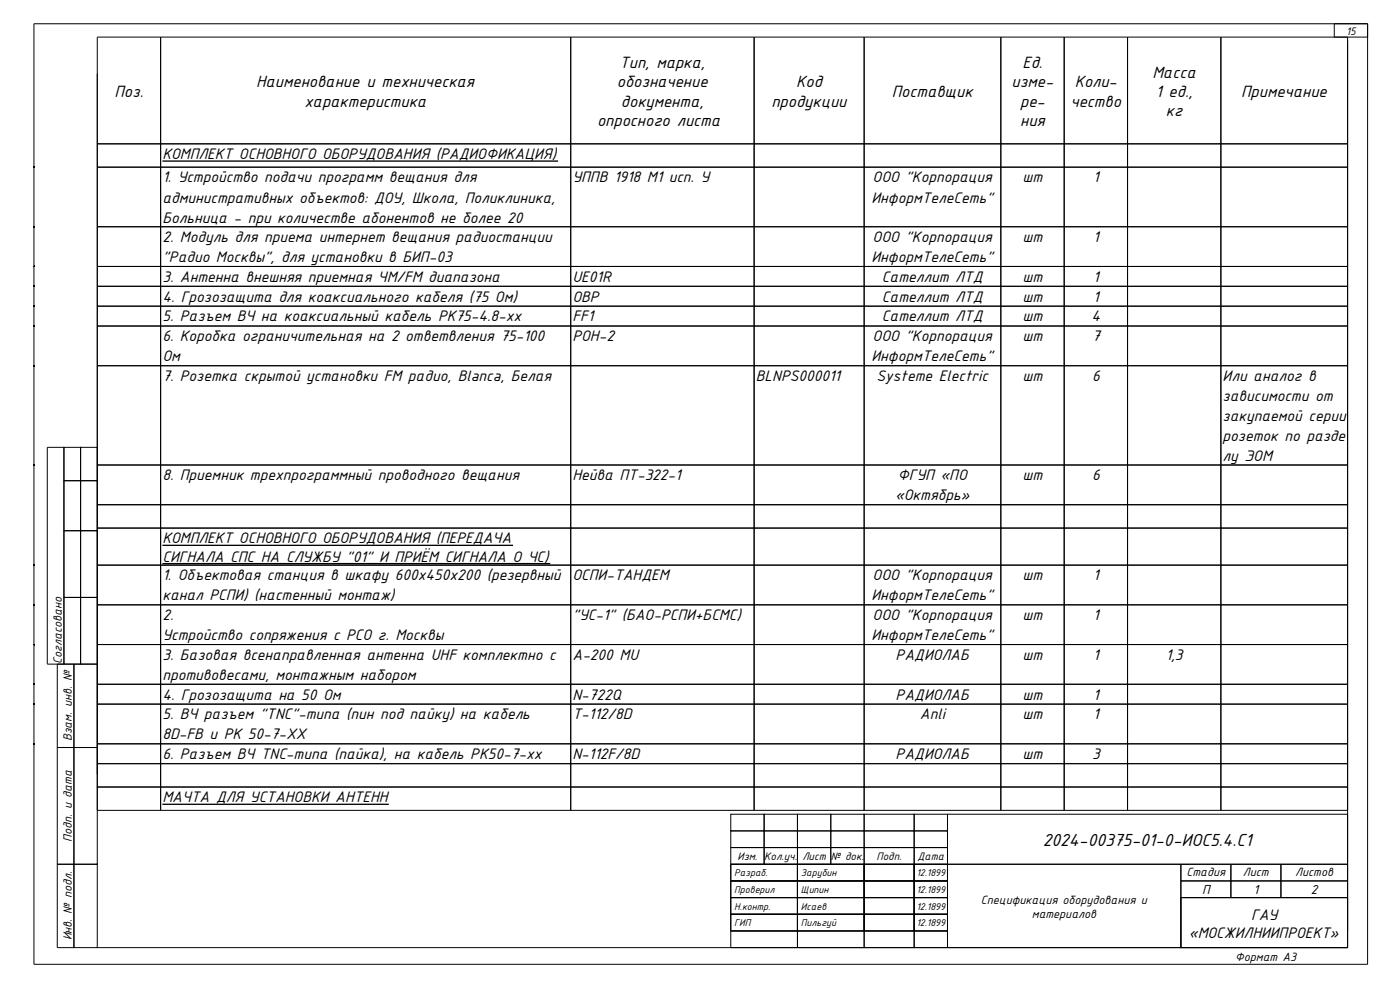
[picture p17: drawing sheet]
<svg xmlns="http://www.w3.org/2000/svg" width="420mm" height="297mm" viewBox="0 0 420 297" stroke-linecap="round" stroke-linejoin="round" font-family="sans-serif">
<defs><g id="words">
<text font-size="5.6" x="312.7" y="253.7">2024-00375-01-0-ИОС5.4.С1</text>
<g font-size="5.3">
<text x="185.8" y="20.4">Тип, марка,</text>
<text x="306.7" y="20.4">Ед.</text>
<text x="345.6" y="23.3">Масса</text>
<text x="34.3" y="29.1">Поз.</text>
<text x="76.8" y="26.2">Наименование и техническая</text>
<text x="185" y="26.2">обозначение</text>
<text x="238.8" y="26.2">Код</text>
<text x="267.5" y="29.1">Поставщик</text>
<text x="303.4" y="26.2">изме-</text>
<text x="322.3" y="26.2">Коли-</text>
<text x="346.6" y="29.1">1 ед.,</text>
<text x="372.3" y="29.1">Примечание</text>
<text x="91.3" y="32">характеристика</text>
<text x="186.2" y="32">документа,</text>
<text x="231.4" y="32">продукции</text>
<text x="306" y="32">ре-</text>
<text x="321.1" y="32">чество</text>
<text x="349.7" y="34.9">кг</text>
<text x="179.1" y="37.8">опросного листа</text>
<text x="306" y="37.8">ния</text>
</g>
<g font-size="4.9">
<text x="48.7" y="47.7">КОМПЛЕКТ ОСНОВНОГО ОБОРУДОВАНИЯ (РАДИОФИКАЦИЯ)</text>
<text x="48.7" y="54.7">1. Устройство подачи программ вещания для</text>
<text x="171.7" y="54.7">УППВ 1918 М1 исп. У</text>
<text x="261.7" y="54.7">ООО &quot;Корпорация</text>
<text x="306.7" y="54.7">шт</text>
<text x="327.9" y="54.7">1</text>
<text x="48.7" y="60.7">административных объектов: ДОУ, Школа, Поликлиника,</text>
<text x="261.4" y="60.7">ИнформТелеСеть&quot;</text>
<text x="48.7" y="66.7">Больница - при количестве абонентов не более 20</text>
<text x="48.7" y="72.6">2. Модуль для приема интернет вещания радиостанции</text>
<text x="261.7" y="72.6">ООО &quot;Корпорация</text>
<text x="306.7" y="72.6">шт</text>
<text x="327.9" y="72.6">1</text>
<text x="48.7" y="78.6">&quot;Радио Москвы&quot;, для установки в БИП-03</text>
<text x="261.4" y="78.6">ИнформТелеСеть&quot;</text>
<text x="48.7" y="84.5">3. Антенна внешняя приемная ЧМ/FM диапазона</text>
<text x="171.7" y="84.5">UE01R</text>
<text x="264.5" y="84.5">Сателлит ЛТД</text>
<text x="306.7" y="84.5">шт</text>
<text x="327.9" y="84.5">1</text>
<text x="48.7" y="90.4">4. Грозозащита для коаксиального кабеля (75 Ом)</text>
<text x="171.7" y="90.4">ОВР</text>
<text x="264.5" y="90.4">Сателлит ЛТД</text>
<text x="306.7" y="90.4">шт</text>
<text x="327.9" y="90.4">1</text>
<text x="48.7" y="96.4">5. Разъем ВЧ на коаксиальный кабель РК75-4.8-xx</text>
<text x="171.7" y="96.4">FF1</text>
<text x="264.5" y="96.4">Сателлит ЛТД</text>
<text x="306.7" y="96.4">шт</text>
<text x="327.4" y="96.4">4</text>
<text x="48.7" y="102.3">6. Коробка ограничительная на 2 ответвления 75-100</text>
<text x="171.7" y="102.3">РОН-2</text>
<text x="261.7" y="102.3">ООО &quot;Корпорация</text>
<text x="306.7" y="102.3">шт</text>
<text x="327.5" y="102.3">7</text>
<text x="48.7" y="108.3">Ом</text>
<text x="261.4" y="108.3">ИнформТелеСеть&quot;</text>
<text x="48.7" y="114.2">7. Розетка скрытой установки FM радио, Blanca, Белая</text>
<text x="226.7" y="114.2">BLNPS000011</text>
<text x="262.9" y="114.2">Systeme Electric</text>
<text x="306.7" y="114.2">шт</text>
<text x="327.5" y="114.2">6</text>
<text x="366.7" y="114.2">Или аналог в</text>
<text x="366.7" y="120.2">зависимости от</text>
<text x="366.7" y="126.3">закупаемой серии</text>
<text x="366.7" y="132.3">розеток по разде</text>
<text x="366.7" y="138.3">лу ЭОМ</text>
<text x="48.7" y="144">8. Приемник трехпрограммный проводного вещания</text>
<text x="171.7" y="144">Нейва ПТ-322-1</text>
<text x="269.3" y="144">ФГУП «ПО</text>
<text x="306.7" y="144">шт</text>
<text x="327.5" y="144">6</text>
<text x="268.5" y="150">«Октябрь»</text>
<text x="48.7" y="162.9">КОМПЛЕКТ ОСНОВНОГО ОБОРУДОВАНИЯ (ПЕРЕДАЧА</text>
<text x="48.7" y="168.4">СИГНАЛА CПС НА СЛУЖБУ &quot;01&quot; И ПРИЁМ СИГНАЛА О ЧС)</text>
<text x="48.7" y="174">1. Объектовая станция в шкафу 600х450х200 (резервный</text>
<text x="171.7" y="174">ОСПИ-ТАНДЕМ</text>
<text x="261.7" y="174">ООО &quot;Корпорация</text>
<text x="306.7" y="174">шт</text>
<text x="327.9" y="174">1</text>
<text x="48.7" y="180">канал РСПИ) (настенный монтаж)</text>
<text x="48.7" y="185.9">2.</text>
<text x="171.7" y="185.9">&quot;УС-1&quot; (БАО-РСПИ+БСМС)</text>
<text x="261.4" y="180">ИнформТелеСеть&quot;</text>
<text x="261.7" y="185.9">ООО &quot;Корпорация</text>
<text x="306.7" y="185.9">шт</text>
<text x="327.9" y="185.9">1</text>
<text x="48.7" y="191.9">Устройство сопряжения с РСО г. Москвы</text>
<text x="261.4" y="191.9">ИнформТелеСеть&quot;</text>
<text x="48.7" y="197.8">3. Базовая всенаправленная антенна UHF комплектно с</text>
<text x="171.7" y="197.8">A-200 MU</text>
<text x="268.6" y="197.8">РАДИОЛАБ</text>
<text x="306.7" y="197.8">шт</text>
<text x="327.9" y="197.8">1</text>
<text x="349.6" y="197.8">1,3</text>
<text x="48.7" y="203.8">противовесами, монтажным набором</text>
<text x="48.7" y="209.7">4. Грозозащита на 50 Ом</text>
<text x="171.7" y="209.7">N-722Q</text>
<text x="268.6" y="209.7">РАДИОЛАБ</text>
<text x="306.7" y="209.7">шт</text>
<text x="327.9" y="209.7">1</text>
<text x="48.7" y="215.7">5. ВЧ разъем &quot;ТNС&quot;-типа (пин под пайку) на кабель</text>
<text x="171.7" y="215.7">T-112/8D</text>
<text x="275.9" y="215.7">Anli</text>
<text x="306.7" y="215.7">шт</text>
<text x="327.9" y="215.7">1</text>
<text x="48.7" y="221.7">8D-FB и РК 50-7-ХХ</text>
<text x="48.7" y="227.6">6. Разъем ВЧ TNC-типа (пайка), на кабель PK50-7-xx</text>
<text x="171.7" y="227.6">N-112F/8D</text>
<text x="268.6" y="227.6">РАДИОЛАБ</text>
<text x="306.7" y="227.6">шт</text>
<text x="327.5" y="227.6">3</text>
<text x="48.7" y="240.6">МАЧТА ДЛЯ УСТАНОВКИ АНТЕНН</text>
<text x="375.2" y="275.7">ГАУ</text>
<text x="356.6" y="281.2">«МОСЖИЛНИИПРОЕКТ»</text>
</g>
<g font-size="4.2">
<text x="360.5" y="268">П</text>
<text x="376" y="268">1</text>
<text x="393.2" y="268">2</text>
</g>
<g font-size="3.9">
<text x="18.5" y="199.1" transform="rotate(-90 18.5 199.1)">Согласовано</text>
<text x="21.5" y="222.2" transform="rotate(-90 21.5 222.2)">Взам. инв. №</text>
<text x="21.5" y="252.4" transform="rotate(-90 21.5 252.4)">Подп. и дата</text>
<text x="355.9" y="262.7">Стадия</text>
<text x="372.8" y="262.7">Лист</text>
<text x="388.5" y="262.7">Листов</text>
<text x="294.2" y="271.1">Спецификация оборудования и</text>
<text x="309.5" y="275.2">материалов</text>
<text x="21.5" y="282" transform="rotate(-90 21.5 282)">Инв. № подл.</text>
<text x="370.5" y="288">Формат А3</text>
</g>
<g font-size="3.5">
<text x="403.8" y="10.4">15</text>
<text x="221.2" y="257.9">Изм.</text>
<text x="229.2" y="257.9">Кол.уч.</text>
<text x="240.6" y="257.9">Лист</text>
<text x="249.2" y="257.9">№ док.</text>
<text x="262.9" y="257.9">Подп.</text>
<text x="275.2" y="257.9">Дата</text>
</g>
<g font-size="3.2">
<text x="220.2" y="262.7">Разраб.</text>
<text x="240.2" y="262.7">Зарубин</text>
<text x="274.8" y="262.7">12.1899</text>
<text x="220.2" y="267.7">Проверил</text>
<text x="240.2" y="267.7">Щипин</text>
<text x="274.8" y="267.7">12.1899</text>
<text x="220.2" y="272.7">Н.контр.</text>
<text x="240.2" y="272.7">Исаев</text>
<text x="274.8" y="272.7">12.1899</text>
<text x="220.2" y="277.7">ГИП</text>
<text x="240.2" y="277.7">Пильгуй</text>
<text x="274.8" y="277.7">12.1899</text>
</g>
</g></defs>
<g fill="none" stroke="#000" stroke-width=".3">
<path d="M10.2 7.1h400v282h-400zM48.2 11.1v140.2M171.2 11.1v140.2M226.2 11.1v140.2M259.2 11.1v140.2M300.2 11.1v140.2M319.2 11.1v140.2M338.2 11.1v140.2M366.2 11.1v140.2M400.2 7.1v4M404.2 11.1v273h-375M410.2 11.1h-381v221"/>
<path d="M10.2 50.1h.1M29.2 43.1h375M29.2 50.1h375M10.2 68h.1M10.2 79.9h.1M29.2 68h375M29.2 79.9h375M10.2 85.8h.1M10.2 91.8h.1M10.2 97.7h.1M29.2 85.8h375M29.2 91.8h375"/>
<path d="M29.2 97.7h375M10.2 109.7h.1M29.2 109.7h375M10.2 139.4h.1M19.2 134.1h5v10h-5zM24.2 134.1h5v10h-5zM29.2 139.4h375M19.2 159.1h5v20h-5zM19.2 144.1h5v15h-5zM24.2 159.1h5v20h-5zM24.2 144.1h5v15h-5zM29.2 151.3h19v7h-19z"/>
<path d="M29.2 158.3h375M29.2 151.3h375M48.2 151.3h123v7h-123zM48.2 158.3v70.7M171.2 151.3h55v7h-55zM171.2 158.3v70.7M226.2 151.3h33v7h-33zM226.2 158.3v70.7M259.2 151.3h41v7h-41zM259.2 158.3v70.7M300.2 151.3h19v7h-19zM300.2 158.3v70.7"/>
<path d="M319.2 151.3h19v7h-19zM319.2 158.3v70.7M338.2 151.3h28v7h-28zM338.2 158.3v70.7M366.2 151.3h38v7h-38zM366.2 158.3v70.7M10.2 169.4h.1M19.2 179.1h5v20h-5zM24.2 179.1h5v20h-5zM29.2 169.4h375M10.2 181.3h.1M10.2 193.3h.1"/>
<path d="M17.2 199.1v85h5v-85h-8v-65h5v65M22.2 199.1h7v25h-7zM29.2 181.3h375M29.2 193.3h375M10.2 205.2h.1M10.2 211.1h.1M29.2 205.2h375M29.2 211.1h375M10.2 223h.1M17.2 224.1h5M22.2 224.1h7v35h-7zM29.2 229h19v7h-19z"/>
<path d="M29.2 223h375M29.2 229h375M48.2 229h123v7h-123zM48.2 236v7M171.2 229h55v7h-55zM171.2 236v7M226.2 229h33v7h-33zM226.2 236v7M259.2 229h41v7h-41zM259.2 236v7M300.2 229h19v7h-19zM300.2 236v7"/>
<path d="M319.2 229h19v7h-19zM319.2 236v7M338.2 229h28v7h-28zM338.2 236v7M366.2 229h38v7h-38zM366.2 236v7M404.2 236h-375v7h375M17.2 259.1h5M22.2 259.1h7v25h-7zM219.2 249.1h10v5h-10zM219.2 244.1h10v5h-10zM219.2 259.1h185"/>
<path d="M229.2 249.1h10v5h-10zM229.2 244.1h10v5h-10zM229.2 254.1v5M239.2 249.1h10v5h-10zM239.2 244.1h10v5h-10zM239.2 254.1v30M249.2 249.1h10v5h-10zM249.2 244.1h10v5h-10zM249.2 254.1v5M259.2 249.1h15v5h-15zM259.2 244.1h15v5h-15zM259.2 259.1h15v5h-15z"/>
<path d="M259.2 254.1v30M274.2 249.1h10v5h-10zM274.2 244.1h10v5h-10zM274.2 254.1v30M284.2 254.1h-65v30M354.2 259.1v25M369.2 259.1v10M384.2 259.1v10M404.2 244.1h-120v40M219.2 264.1h65M219.2 269.1h65M219.2 274.1h65"/>
<path d="M219.2 279.1h65M259.2 264.1h15v5h-15zM259.2 269.1h15v5h-15zM259.2 274.1h15v5h-15zM259.2 279.1h15v5h-15zM354.2 264.1h50M354.2 269.1h50"/>
</g>
<path d="M48.7 48.3h118.7M48.7 163.5h105.2M48.7 169h116.3M48.7 241.1h67.9" fill="none" stroke="#000" stroke-width=".4"/>
<use href="#words"/>
</svg>
